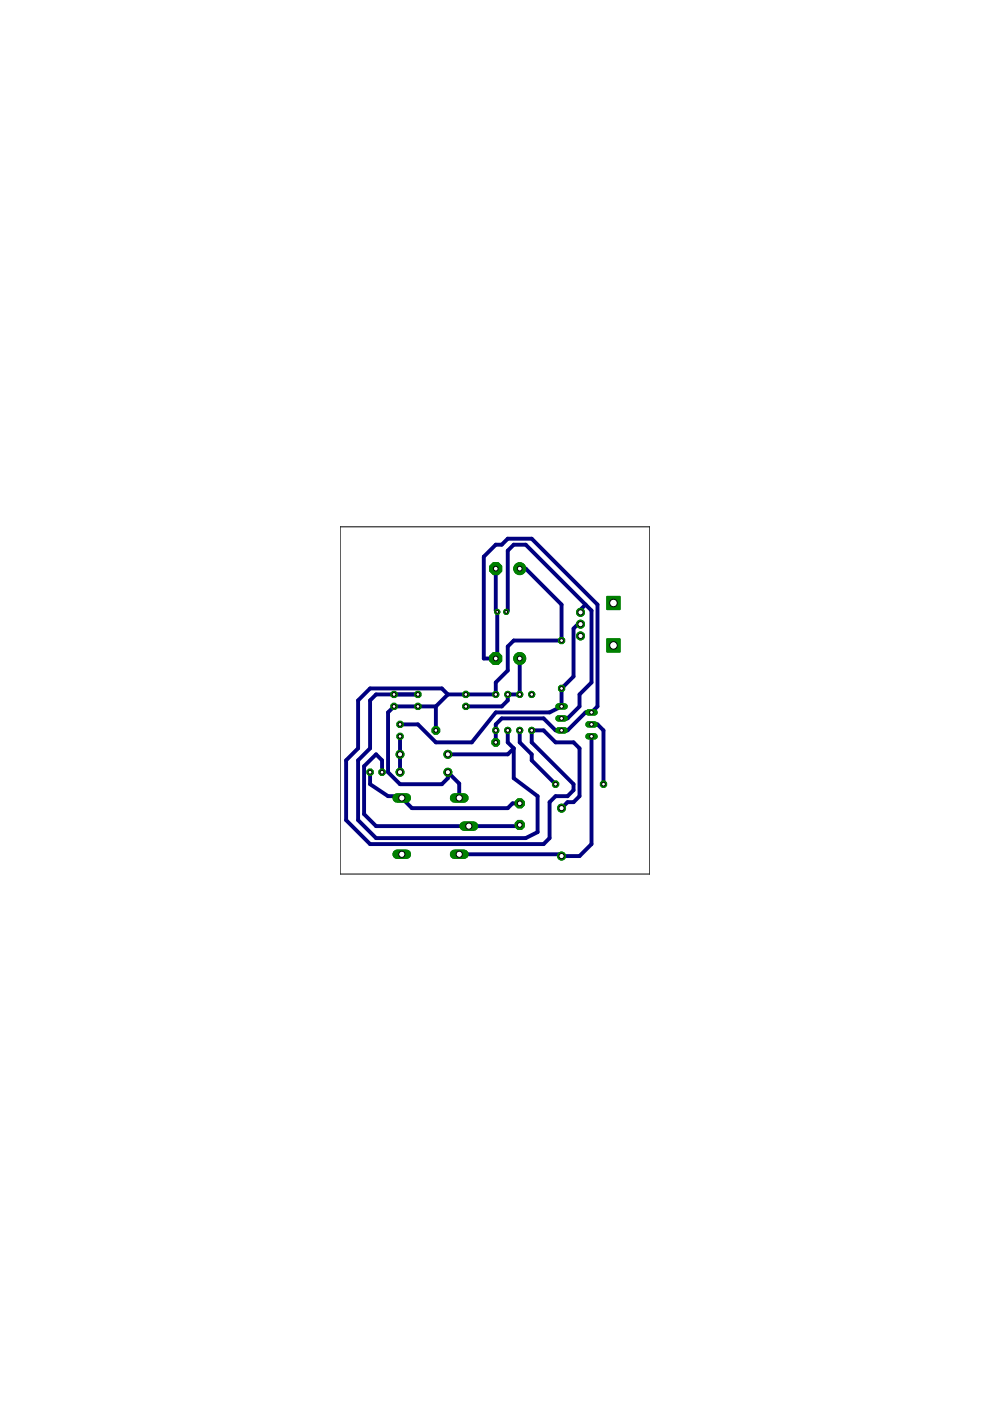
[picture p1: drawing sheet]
<svg xmlns="http://www.w3.org/2000/svg" width="210mm" height="297mm" viewBox="0 0 210 297" stroke-linecap="round" stroke-linejoin="round" font-family="sans-serif">
<g fill="none" stroke="#000080" stroke-width=".83">
<path d="M105.1 120.6v8.8l.3 .3v9.6l-.3 .3h-2.5v-21.6l2.5-2.5h1.3l1.3-1.3h5l14 14v21.6l-1.3 1.2h-1.3l-3.8 3.9h-2.5l-2.5-2.6h-8.9l-1.3 1.3v3.8M110.2 120.6h1.3l7.6 7.6v7.6h-10.2l-1.2 1.3v5.1l-2.6 2.5v2.5h-10.1M110.2 139.6v7.6h-2.5v1.3l-1.3 1.3h-7.6M123.1 132.3h-.6l-.9 1v10.1l-2.5 2.6v3.8l-2.6 1.2h-11.4l-5.1 6.4h-7.6l-3.8-3.8h-3.8M124.1 128.2l1.3 1.3v15.2l-2.5 2.5v2.6l-2.6 2.5h-1.2M124.1 128.2l-12.6-12.7h-2.6l-1.2 1.3v12.6l-.4 .3M124.1 128.2l-1 1.1v.5M84.8 156.1v7.6M88.6 147.2h-8.9l-1.2 1.3v10.2l-2.6 2.5v12.7l3.8 3.8h31.8l2.5-1.3v-7.6l-5.1-3.8v-6.3M92.4 149.8h-8.9l-1.2 1.2v12.7l2.5 2.6h8.9l1.3-1.3v-1.3l2.4 2.4v3.1M92.4 149.8v5.1M95 147.2l-1.3-1.2h-15.2l-2.6 2.5v10.2l-2.5 2.5v12.7l5.1 5.1h36.8l1.2-1.3v-7.6l1.3-1.3h2.5l1.3-1.3v-1.2l-8.9-8.9v-2.5h2.6l2.5 2.5h3.8l1.3 1.3v10.1l-1.3 1.3h-1.3l-1.2 1.2"/>
<path d="M95 147.2l-2.6 2.6M107.7 154.9v2.5l1.2 1.3M108.9 158.7l-1.2 1.2h-12.7M110.2 154.9v2.5l2.5 2.5v1.3l5.1 5.1M125.4 153.6h1.3l1.3 1.3v11.4M125.4 156.1v22.9l-2.5 2.5h-3.8l-.4-.4h-21.3M78.5 163.7v2.6l3.8 2.5h2.5l2.5 2.5h20.4l1-1h1.5M81 163.7v-2.5l-1.3-1.3-2.5 2.6v10.1l2.5 2.6h30.2l.3-.3"/>
</g>
<circle cx="105.1" cy="154.9" r=".66" fill="#008000" stroke="#008000" stroke-width=".21"/>
<circle cx="105.1" cy="154.9" r=".4" fill="#fff" stroke="#000" stroke-width=".21"/>
<circle cx="107.7" cy="154.9" r=".66" fill="#008000" stroke="#008000" stroke-width=".21"/>
<circle cx="107.7" cy="154.9" r=".4" fill="#fff" stroke="#000" stroke-width=".21"/>
<circle cx="107.7" cy="147.2" r=".66" fill="#008000" stroke="#008000" stroke-width=".21"/>
<circle cx="107.7" cy="147.2" r=".4" fill="#fff" stroke="#000" stroke-width=".21"/>
<circle cx="105.1" cy="147.2" r=".66" fill="#008000" stroke="#008000" stroke-width=".21"/>
<circle cx="105.1" cy="147.2" r=".4" fill="#fff" stroke="#000" stroke-width=".21"/>
<circle cx="110.2" cy="154.9" r=".66" fill="#008000" stroke="#008000" stroke-width=".21"/>
<circle cx="110.2" cy="154.9" r=".4" fill="#fff" stroke="#000" stroke-width=".21"/>
<circle cx="112.7" cy="154.9" r=".66" fill="#008000" stroke="#008000" stroke-width=".21"/>
<circle cx="112.7" cy="154.9" r=".4" fill="#fff" stroke="#000" stroke-width=".21"/>
<circle cx="110.2" cy="147.2" r=".66" fill="#008000" stroke="#008000" stroke-width=".21"/>
<circle cx="110.2" cy="147.2" r=".4" fill="#fff" stroke="#000" stroke-width=".21"/>
<circle cx="112.7" cy="147.2" r=".66" fill="#008000" stroke="#008000" stroke-width=".21"/>
<circle cx="112.7" cy="147.2" r=".4" fill="#fff" stroke="#000" stroke-width=".21"/>
<path d="M118.4 149.8h1.3" fill="none" stroke="#008000" stroke-width="1.3"/>
<circle cx="119.1" cy="149.8" r=".4" fill="#fff" stroke="#000" stroke-width=".21"/>
<path d="M118.4 154.9h1.3" fill="none" stroke="#008000" stroke-width="1.3"/>
<circle cx="119.1" cy="154.9" r=".4" fill="#fff" stroke="#000" stroke-width=".21"/>
<path d="M118.4 152.3h1.3" fill="none" stroke="#008000" stroke-width="1.3"/>
<circle cx="119.1" cy="152.3" r=".4" fill="#fff" stroke="#000" stroke-width=".21"/>
<circle cx="84.8" cy="159.9" r=".85" fill="#008000" stroke="#008000" stroke-width=".21"/>
<circle cx="84.8" cy="159.9" r=".55" fill="#fff" stroke="#000" stroke-width=".21"/>
<circle cx="95" cy="159.9" r=".85" fill="#008000" stroke="#008000" stroke-width=".21"/>
<circle cx="95" cy="159.9" r=".55" fill="#fff" stroke="#000" stroke-width=".21"/>
<circle cx="84.8" cy="153.6" r=".71" fill="#008000" stroke="#008000" stroke-width=".21"/>
<circle cx="84.8" cy="153.6" r=".4" fill="#fff" stroke="#000" stroke-width=".21"/>
<circle cx="84.8" cy="156.1" r=".71" fill="#008000" stroke="#008000" stroke-width=".21"/>
<circle cx="84.8" cy="156.1" r=".4" fill="#fff" stroke="#000" stroke-width=".21"/>
<circle cx="95" cy="163.7" r=".85" fill="#008000" stroke="#008000" stroke-width=".21"/>
<circle cx="95" cy="163.7" r=".55" fill="#fff" stroke="#000" stroke-width=".21"/>
<circle cx="84.8" cy="163.7" r=".85" fill="#008000" stroke="#008000" stroke-width=".21"/>
<circle cx="84.8" cy="163.7" r=".55" fill="#fff" stroke="#000" stroke-width=".21"/>
<circle cx="119.1" cy="146" r=".71" fill="#008000" stroke="#008000" stroke-width=".21"/>
<circle cx="119.1" cy="146" r=".4" fill="#fff" stroke="#000" stroke-width=".21"/>
<circle cx="119.1" cy="135.8" r=".71" fill="#008000" stroke="#008000" stroke-width=".21"/>
<circle cx="119.1" cy="135.8" r=".4" fill="#fff" stroke="#000" stroke-width=".21"/>
<circle cx="83.5" cy="147.2" r=".71" fill="#008000" stroke="#008000" stroke-width=".21"/>
<circle cx="83.5" cy="147.2" r=".4" fill="#fff" stroke="#000" stroke-width=".21"/>
<circle cx="83.5" cy="149.8" r=".71" fill="#008000" stroke="#008000" stroke-width=".21"/>
<circle cx="83.5" cy="149.8" r=".4" fill="#fff" stroke="#000" stroke-width=".21"/>
<circle cx="88.6" cy="147.2" r=".71" fill="#008000" stroke="#008000" stroke-width=".21"/>
<circle cx="88.6" cy="147.2" r=".4" fill="#fff" stroke="#000" stroke-width=".21"/>
<circle cx="98.8" cy="147.2" r=".71" fill="#008000" stroke="#008000" stroke-width=".21"/>
<circle cx="98.8" cy="147.2" r=".4" fill="#fff" stroke="#000" stroke-width=".21"/>
<circle cx="98.8" cy="149.8" r=".71" fill="#008000" stroke="#008000" stroke-width=".21"/>
<circle cx="98.8" cy="149.8" r=".4" fill="#fff" stroke="#000" stroke-width=".21"/>
<circle cx="88.6" cy="149.8" r=".71" fill="#008000" stroke="#008000" stroke-width=".21"/>
<circle cx="88.6" cy="149.8" r=".4" fill="#fff" stroke="#000" stroke-width=".21"/>
<path d="M98.4 175.2h2" fill="none" stroke="#008000" stroke-width="2"/>
<circle cx="99.4" cy="175.2" r=".66" fill="#fff" stroke="#000" stroke-width=".21"/>
<path d="M96.4 169.2h2" fill="none" stroke="#008000" stroke-width="2"/>
<circle cx="97.4" cy="169.2" r=".66" fill="#fff" stroke="#000" stroke-width=".21"/>
<path d="M96.4 181.1h2" fill="none" stroke="#008000" stroke-width="2"/>
<circle cx="97.4" cy="181.1" r=".66" fill="#fff" stroke="#000" stroke-width=".21"/>
<path d="M84.2 181.1h2" fill="none" stroke="#008000" stroke-width="2"/>
<circle cx="85.2" cy="181.1" r=".66" fill="#fff" stroke="#000" stroke-width=".21"/>
<path d="M84.2 169.2h2" fill="none" stroke="#008000" stroke-width="2"/>
<circle cx="85.2" cy="169.2" r=".66" fill="#fff" stroke="#000" stroke-width=".21"/>
<circle cx="128" cy="166.3" r=".71" fill="#008000" stroke="#008000" stroke-width=".21"/>
<circle cx="128" cy="166.3" r=".4" fill="#fff" stroke="#000" stroke-width=".21"/>
<circle cx="117.8" cy="166.3" r=".71" fill="#008000" stroke="#008000" stroke-width=".21"/>
<circle cx="117.8" cy="166.3" r=".4" fill="#fff" stroke="#000" stroke-width=".21"/>
<path d="M124.8 156.1h1.3" fill="none" stroke="#008000" stroke-width="1.3"/>
<circle cx="125.4" cy="156.1" r=".4" fill="#fff" stroke="#000" stroke-width=".21"/>
<path d="M124.8 151h1.3" fill="none" stroke="#008000" stroke-width="1.3"/>
<circle cx="125.4" cy="151" r=".4" fill="#fff" stroke="#000" stroke-width=".21"/>
<path d="M124.8 153.6h1.3" fill="none" stroke="#008000" stroke-width="1.3"/>
<circle cx="125.4" cy="153.6" r=".4" fill="#fff" stroke="#000" stroke-width=".21"/>
<circle cx="119.1" cy="171.3" r=".85" fill="#008000" stroke="#008000" stroke-width=".21"/>
<circle cx="119.1" cy="171.3" r=".55" fill="#fff" stroke="#000" stroke-width=".21"/>
<circle cx="119.1" cy="181.5" r=".85" fill="#008000" stroke="#008000" stroke-width=".21"/>
<circle cx="119.1" cy="181.5" r=".55" fill="#fff" stroke="#000" stroke-width=".21"/>
<circle cx="110.2" cy="139.6" r="1.27" fill="#008000" stroke="#008000" stroke-width=".21"/>
<circle cx="110.2" cy="139.6" r=".51" fill="#fff" stroke="#000" stroke-width=".21"/>
<circle cx="105.1" cy="139.6" r="1.38" fill="#008000" stroke="#008000" stroke-width=".21"/>
<circle cx="105.1" cy="139.6" r=".51" fill="#fff" stroke="#000" stroke-width=".21"/>
<circle cx="110.2" cy="120.6" r="1.27" fill="#008000" stroke="#008000" stroke-width=".21"/>
<circle cx="110.2" cy="120.6" r=".51" fill="#fff" stroke="#000" stroke-width=".21"/>
<circle cx="105.1" cy="120.6" r="1.38" fill="#008000" stroke="#008000" stroke-width=".21"/>
<circle cx="105.1" cy="120.6" r=".51" fill="#fff" stroke="#000" stroke-width=".21"/>
<circle cx="78.5" cy="163.7" r=".71" fill="#008000" stroke="#008000" stroke-width=".21"/>
<circle cx="78.5" cy="163.7" r=".4" fill="#fff" stroke="#000" stroke-width=".21"/>
<circle cx="81" cy="163.7" r=".71" fill="#008000" stroke="#008000" stroke-width=".21"/>
<circle cx="81" cy="163.7" r=".4" fill="#fff" stroke="#000" stroke-width=".21"/>
<circle cx="110.2" cy="174.9" r="1.03" fill="#008000" stroke="#008000" stroke-width=".21"/>
<circle cx="110.2" cy="174.9" r=".51" fill="#fff" stroke="#000" stroke-width=".21"/>
<circle cx="110.2" cy="170.3" r="1.03" fill="#008000" stroke="#008000" stroke-width=".21"/>
<circle cx="110.2" cy="170.3" r=".51" fill="#fff" stroke="#000" stroke-width=".21"/>
<circle cx="107.3" cy="129.7" r=".55" fill="#008000" stroke="#008000" stroke-width=".21"/>
<circle cx="107.3" cy="129.7" r=".3" fill="#fff" stroke="#000" stroke-width=".21"/>
<circle cx="105.4" cy="129.7" r=".55" fill="#008000" stroke="#008000" stroke-width=".21"/>
<circle cx="105.4" cy="129.7" r=".3" fill="#fff" stroke="#000" stroke-width=".21"/>
<circle cx="92.4" cy="154.9" r=".87" fill="#008000" stroke="#008000" stroke-width=".21"/>
<circle cx="92.4" cy="154.9" r=".4" fill="#fff" stroke="#000" stroke-width=".21"/>
<circle cx="105.1" cy="157.4" r=".87" fill="#008000" stroke="#008000" stroke-width=".21"/>
<circle cx="105.1" cy="157.4" r=".4" fill="#fff" stroke="#000" stroke-width=".21"/>
<circle cx="123.1" cy="129.8" r=".85" fill="#008000" stroke="#008000" stroke-width=".21"/>
<circle cx="123.1" cy="129.8" r=".55" fill="#fff" stroke="#000" stroke-width=".21"/>
<circle cx="123.1" cy="132.3" r=".85" fill="#008000" stroke="#008000" stroke-width=".21"/>
<circle cx="123.1" cy="132.3" r=".55" fill="#fff" stroke="#000" stroke-width=".21"/>
<circle cx="123.1" cy="134.8" r=".85" fill="#008000" stroke="#008000" stroke-width=".21"/>
<circle cx="123.1" cy="134.8" r=".55" fill="#fff" stroke="#000" stroke-width=".21"/>
<path d="M128.7 135.4h2.8v2.8h-2.8z" fill="#008000" stroke="#008000" stroke-width=".21"/>
<circle cx="130.1" cy="136.8" r=".8" fill="#fff" stroke="#000" stroke-width=".21"/>
<path d="M128.7 126.4h2.8v2.8h-2.8z" fill="#008000" stroke="#008000" stroke-width=".21"/>
<circle cx="130.1" cy="127.8" r=".8" fill="#fff" stroke="#000" stroke-width=".21"/>
<circle cx="105.1" cy="154.9" r=".66" fill="#008000" stroke="#008000" stroke-width=".21"/>
<circle cx="105.1" cy="154.9" r=".4" fill="#fff" stroke="#000" stroke-width=".21"/>
<circle cx="107.7" cy="154.9" r=".66" fill="#008000" stroke="#008000" stroke-width=".21"/>
<circle cx="107.7" cy="154.9" r=".4" fill="#fff" stroke="#000" stroke-width=".21"/>
<circle cx="107.7" cy="147.2" r=".66" fill="#008000" stroke="#008000" stroke-width=".21"/>
<circle cx="107.7" cy="147.2" r=".4" fill="#fff" stroke="#000" stroke-width=".21"/>
<circle cx="105.1" cy="147.2" r=".66" fill="#008000" stroke="#008000" stroke-width=".21"/>
<circle cx="105.1" cy="147.2" r=".4" fill="#fff" stroke="#000" stroke-width=".21"/>
<circle cx="110.2" cy="154.9" r=".66" fill="#008000" stroke="#008000" stroke-width=".21"/>
<circle cx="110.2" cy="154.9" r=".4" fill="#fff" stroke="#000" stroke-width=".21"/>
<circle cx="112.7" cy="154.9" r=".66" fill="#008000" stroke="#008000" stroke-width=".21"/>
<circle cx="112.7" cy="154.9" r=".4" fill="#fff" stroke="#000" stroke-width=".21"/>
<circle cx="110.2" cy="147.2" r=".66" fill="#008000" stroke="#008000" stroke-width=".21"/>
<circle cx="110.2" cy="147.2" r=".4" fill="#fff" stroke="#000" stroke-width=".21"/>
<circle cx="112.7" cy="147.2" r=".66" fill="#008000" stroke="#008000" stroke-width=".21"/>
<circle cx="112.7" cy="147.2" r=".4" fill="#fff" stroke="#000" stroke-width=".21"/>
<path d="M118.4 149.8h1.3" fill="none" stroke="#008000" stroke-width="1.3"/>
<circle cx="119.1" cy="149.8" r=".4" fill="#fff" stroke="#000" stroke-width=".21"/>
<path d="M118.4 154.9h1.3" fill="none" stroke="#008000" stroke-width="1.3"/>
<circle cx="119.1" cy="154.9" r=".4" fill="#fff" stroke="#000" stroke-width=".21"/>
<path d="M118.4 152.3h1.3" fill="none" stroke="#008000" stroke-width="1.3"/>
<circle cx="119.1" cy="152.3" r=".4" fill="#fff" stroke="#000" stroke-width=".21"/>
<circle cx="84.8" cy="159.9" r=".85" fill="#008000" stroke="#008000" stroke-width=".21"/>
<circle cx="84.8" cy="159.9" r=".55" fill="#fff" stroke="#000" stroke-width=".21"/>
<circle cx="95" cy="159.9" r=".85" fill="#008000" stroke="#008000" stroke-width=".21"/>
<circle cx="95" cy="159.9" r=".55" fill="#fff" stroke="#000" stroke-width=".21"/>
<circle cx="84.8" cy="153.6" r=".71" fill="#008000" stroke="#008000" stroke-width=".21"/>
<circle cx="84.8" cy="153.6" r=".4" fill="#fff" stroke="#000" stroke-width=".21"/>
<circle cx="84.8" cy="156.1" r=".71" fill="#008000" stroke="#008000" stroke-width=".21"/>
<circle cx="84.8" cy="156.1" r=".4" fill="#fff" stroke="#000" stroke-width=".21"/>
<circle cx="95" cy="163.7" r=".85" fill="#008000" stroke="#008000" stroke-width=".21"/>
<circle cx="95" cy="163.7" r=".55" fill="#fff" stroke="#000" stroke-width=".21"/>
<circle cx="84.8" cy="163.7" r=".85" fill="#008000" stroke="#008000" stroke-width=".21"/>
<circle cx="84.8" cy="163.7" r=".55" fill="#fff" stroke="#000" stroke-width=".21"/>
<circle cx="119.1" cy="146" r=".71" fill="#008000" stroke="#008000" stroke-width=".21"/>
<circle cx="119.1" cy="146" r=".4" fill="#fff" stroke="#000" stroke-width=".21"/>
<circle cx="119.1" cy="135.8" r=".71" fill="#008000" stroke="#008000" stroke-width=".21"/>
<circle cx="119.1" cy="135.8" r=".4" fill="#fff" stroke="#000" stroke-width=".21"/>
<circle cx="83.5" cy="147.2" r=".71" fill="#008000" stroke="#008000" stroke-width=".21"/>
<circle cx="83.5" cy="147.2" r=".4" fill="#fff" stroke="#000" stroke-width=".21"/>
<circle cx="83.5" cy="149.8" r=".71" fill="#008000" stroke="#008000" stroke-width=".21"/>
<circle cx="83.5" cy="149.8" r=".4" fill="#fff" stroke="#000" stroke-width=".21"/>
<circle cx="88.6" cy="147.2" r=".71" fill="#008000" stroke="#008000" stroke-width=".21"/>
<circle cx="88.6" cy="147.2" r=".4" fill="#fff" stroke="#000" stroke-width=".21"/>
<circle cx="98.8" cy="147.2" r=".71" fill="#008000" stroke="#008000" stroke-width=".21"/>
<circle cx="98.8" cy="147.2" r=".4" fill="#fff" stroke="#000" stroke-width=".21"/>
<circle cx="98.8" cy="149.8" r=".71" fill="#008000" stroke="#008000" stroke-width=".21"/>
<circle cx="98.8" cy="149.8" r=".4" fill="#fff" stroke="#000" stroke-width=".21"/>
<circle cx="88.6" cy="149.8" r=".71" fill="#008000" stroke="#008000" stroke-width=".21"/>
<circle cx="88.6" cy="149.8" r=".4" fill="#fff" stroke="#000" stroke-width=".21"/>
<path d="M98.4 175.2h2" fill="none" stroke="#008000" stroke-width="2"/>
<circle cx="99.4" cy="175.2" r=".66" fill="#fff" stroke="#000" stroke-width=".21"/>
<path d="M96.4 169.2h2" fill="none" stroke="#008000" stroke-width="2"/>
<circle cx="97.4" cy="169.2" r=".66" fill="#fff" stroke="#000" stroke-width=".21"/>
<path d="M96.4 181.1h2" fill="none" stroke="#008000" stroke-width="2"/>
<circle cx="97.4" cy="181.1" r=".66" fill="#fff" stroke="#000" stroke-width=".21"/>
<path d="M84.2 181.1h2" fill="none" stroke="#008000" stroke-width="2"/>
<circle cx="85.2" cy="181.1" r=".66" fill="#fff" stroke="#000" stroke-width=".21"/>
<path d="M84.2 169.2h2" fill="none" stroke="#008000" stroke-width="2"/>
<circle cx="85.2" cy="169.2" r=".66" fill="#fff" stroke="#000" stroke-width=".21"/>
<circle cx="128" cy="166.3" r=".71" fill="#008000" stroke="#008000" stroke-width=".21"/>
<circle cx="128" cy="166.3" r=".4" fill="#fff" stroke="#000" stroke-width=".21"/>
<circle cx="117.8" cy="166.3" r=".71" fill="#008000" stroke="#008000" stroke-width=".21"/>
<circle cx="117.8" cy="166.3" r=".4" fill="#fff" stroke="#000" stroke-width=".21"/>
<path d="M124.8 156.1h1.3" fill="none" stroke="#008000" stroke-width="1.3"/>
<circle cx="125.4" cy="156.1" r=".4" fill="#fff" stroke="#000" stroke-width=".21"/>
<path d="M124.8 151h1.3" fill="none" stroke="#008000" stroke-width="1.3"/>
<circle cx="125.4" cy="151" r=".4" fill="#fff" stroke="#000" stroke-width=".21"/>
<path d="M124.8 153.6h1.3" fill="none" stroke="#008000" stroke-width="1.3"/>
<circle cx="125.4" cy="153.6" r=".4" fill="#fff" stroke="#000" stroke-width=".21"/>
<circle cx="119.1" cy="171.3" r=".85" fill="#008000" stroke="#008000" stroke-width=".21"/>
<circle cx="119.1" cy="171.3" r=".55" fill="#fff" stroke="#000" stroke-width=".21"/>
<circle cx="119.1" cy="181.5" r=".85" fill="#008000" stroke="#008000" stroke-width=".21"/>
<circle cx="119.1" cy="181.5" r=".55" fill="#fff" stroke="#000" stroke-width=".21"/>
<circle cx="110.2" cy="139.6" r="1.27" fill="#008000" stroke="#008000" stroke-width=".21"/>
<circle cx="110.2" cy="139.6" r=".51" fill="#fff" stroke="#000" stroke-width=".21"/>
<circle cx="105.1" cy="139.6" r="1.38" fill="#008000" stroke="#008000" stroke-width=".21"/>
<circle cx="105.1" cy="139.6" r=".51" fill="#fff" stroke="#000" stroke-width=".21"/>
<circle cx="110.2" cy="120.6" r="1.27" fill="#008000" stroke="#008000" stroke-width=".21"/>
<circle cx="110.2" cy="120.6" r=".51" fill="#fff" stroke="#000" stroke-width=".21"/>
<circle cx="105.1" cy="120.6" r="1.38" fill="#008000" stroke="#008000" stroke-width=".21"/>
<circle cx="105.1" cy="120.6" r=".51" fill="#fff" stroke="#000" stroke-width=".21"/>
<circle cx="78.5" cy="163.7" r=".71" fill="#008000" stroke="#008000" stroke-width=".21"/>
<circle cx="78.5" cy="163.7" r=".4" fill="#fff" stroke="#000" stroke-width=".21"/>
<circle cx="81" cy="163.7" r=".71" fill="#008000" stroke="#008000" stroke-width=".21"/>
<circle cx="81" cy="163.7" r=".4" fill="#fff" stroke="#000" stroke-width=".21"/>
<circle cx="110.2" cy="174.9" r="1.03" fill="#008000" stroke="#008000" stroke-width=".21"/>
<circle cx="110.2" cy="174.9" r=".51" fill="#fff" stroke="#000" stroke-width=".21"/>
<circle cx="110.2" cy="170.3" r="1.03" fill="#008000" stroke="#008000" stroke-width=".21"/>
<circle cx="110.2" cy="170.3" r=".51" fill="#fff" stroke="#000" stroke-width=".21"/>
<circle cx="107.3" cy="129.7" r=".55" fill="#008000" stroke="#008000" stroke-width=".21"/>
<circle cx="107.3" cy="129.7" r=".3" fill="#fff" stroke="#000" stroke-width=".21"/>
<circle cx="105.4" cy="129.7" r=".55" fill="#008000" stroke="#008000" stroke-width=".21"/>
<circle cx="105.4" cy="129.7" r=".3" fill="#fff" stroke="#000" stroke-width=".21"/>
<circle cx="92.4" cy="154.9" r=".87" fill="#008000" stroke="#008000" stroke-width=".21"/>
<circle cx="92.4" cy="154.9" r=".4" fill="#fff" stroke="#000" stroke-width=".21"/>
<circle cx="105.1" cy="157.4" r=".87" fill="#008000" stroke="#008000" stroke-width=".21"/>
<circle cx="105.1" cy="157.4" r=".4" fill="#fff" stroke="#000" stroke-width=".21"/>
<circle cx="123.1" cy="129.8" r=".85" fill="#008000" stroke="#008000" stroke-width=".21"/>
<circle cx="123.1" cy="129.8" r=".55" fill="#fff" stroke="#000" stroke-width=".21"/>
<circle cx="123.1" cy="132.3" r=".85" fill="#008000" stroke="#008000" stroke-width=".21"/>
<circle cx="123.1" cy="132.3" r=".55" fill="#fff" stroke="#000" stroke-width=".21"/>
<circle cx="123.1" cy="134.8" r=".85" fill="#008000" stroke="#008000" stroke-width=".21"/>
<circle cx="123.1" cy="134.8" r=".55" fill="#fff" stroke="#000" stroke-width=".21"/>
<path d="M128.7 135.4h2.8v2.8h-2.8z" fill="#008000" stroke="#008000" stroke-width=".21"/>
<circle cx="130.1" cy="136.8" r=".8" fill="#fff" stroke="#000" stroke-width=".21"/>
<path d="M128.7 126.4h2.8v2.8h-2.8z" fill="#008000" stroke="#008000" stroke-width=".21"/>
<circle cx="130.1" cy="127.8" r=".8" fill="#fff" stroke="#000" stroke-width=".21"/>
<path d="M72.1 111.7h65.7v73.6h-65.7z" fill="none" stroke="#000" stroke-width=".21"/>
</svg>
